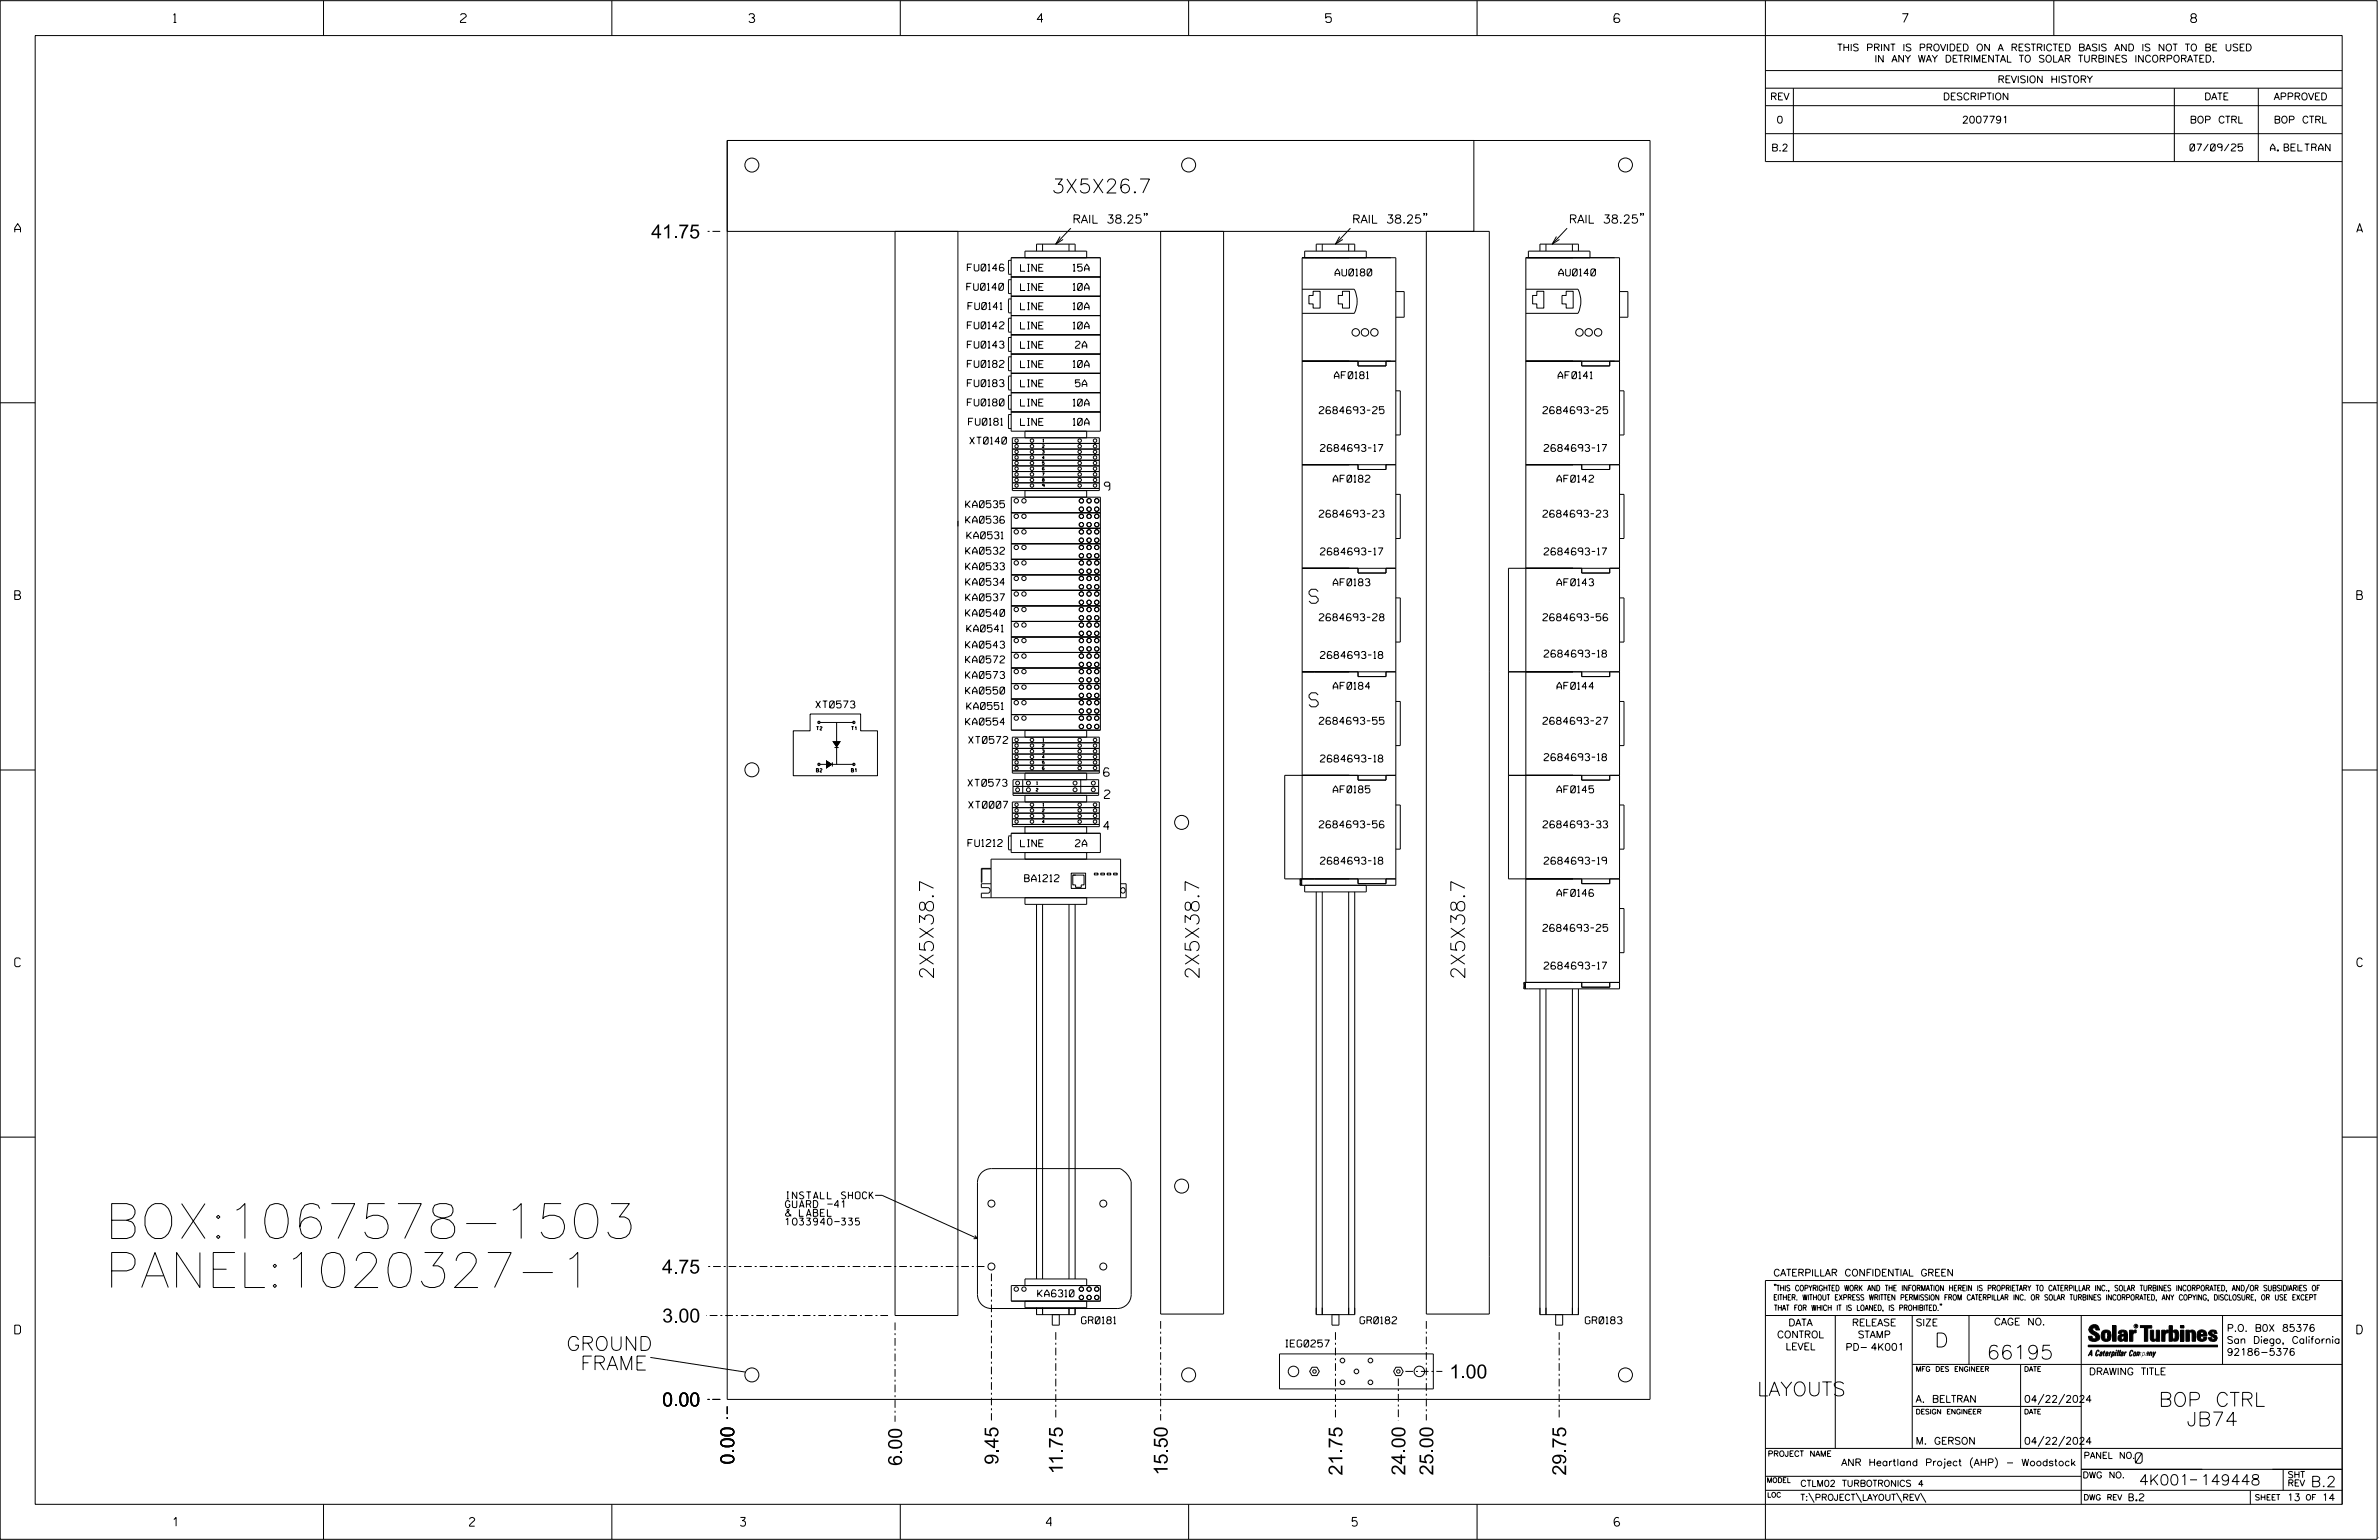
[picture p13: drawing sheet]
<svg xmlns="http://www.w3.org/2000/svg" width="864mm" height="559mm" viewBox="0 0 864 559" stroke-linecap="round" stroke-linejoin="round" font-family="sans-serif">
<defs><g id="words">
<g font-size="12.7">
<text x="38.1" y="449.4">BOX:1067578-1503</text>
<text x="38.1" y="467.2">PANEL:1020327-1</text>
</g>
<g font-size="5.1">
<text x="381.8" y="70">3X5X26.7</text>
<text x="236.4" y="86.5">41.75</text>
<text x="475.2" y="218.9">S</text>
<text x="475.2" y="256.5">S</text>
<text x="338.9" y="355.4" transform="rotate(-90 338.9 355.4)">2X5X38.7</text>
<text x="435.3" y="355.4" transform="rotate(-90 435.3 355.4)">2X5X38.7</text>
<text x="531.7" y="355.4" transform="rotate(-90 531.7 355.4)">2X5X38.7</text>
<text x="240.3" y="462.1">4.75</text>
<text x="240.4" y="479.9">3.00</text>
<text x="205.6" y="490">GROUND</text>
<text x="702.3" y="488.8">D</text>
<text x="207.6" y="497.1">FRAME</text>
<text x="721.2" y="493.2">66195</text>
<text x="526.1" y="500.2">1.00</text>
<text x="637.8" y="506.5">LAYOUTS</text>
<text x="240.4" y="510.3">0.00</text>
<text x="783.7" y="510.3">BOP CTRL</text>
<text x="793.8" y="517.4">JB74</text>
<text x="266.5" y="531.4" transform="rotate(-90 266.5 531.4)">0.00</text>
<text x="327.4" y="531.9" transform="rotate(-90 327.4 531.9)">6.00</text>
<text x="362.4" y="531.5" transform="rotate(-90 362.4 531.5)">9.45</text>
<text x="385.8" y="534.9" transform="rotate(-90 385.8 534.9)">11.75</text>
<text x="423.9" y="535.3" transform="rotate(-90 423.9 535.3)">15.50</text>
<text x="487.3" y="535.4" transform="rotate(-90 487.3 535.4)">21.75</text>
<text x="510.2" y="535.3" transform="rotate(-90 510.2 535.3)">24.00</text>
<text x="520.3" y="535.3" transform="rotate(-90 520.3 535.3)">25.00</text>
<text x="568.5" y="535.4" transform="rotate(-90 568.5 535.4)">29.75</text>
</g>
<g font-size="3.8">
<text x="775.1" y="531">0</text>
<text x="776.5" y="538.9">4K001</text>
<text x="798.8" y="538.9">149448</text>
<text x="838.8" y="539.5">B.2</text>
</g>
<g font-size="3.2">
<text x="63" y="8.2">1</text>
<text x="167.2" y="8.2">2</text>
<text x="271.8" y="8.2">3</text>
<text x="376.5" y="8.2">4</text>
<text x="481.2" y="8.2">5</text>
<text x="690.6" y="8.2">7</text>
<text x="795.3" y="8.2">8</text>
<text x="5.4" y="84.3">A</text>
<text x="855.5" y="84.3">A</text>
<text x="5.4" y="217.5">B</text>
<text x="855.6" y="217.5">B</text>
<text x="5.4" y="350.8">C</text>
<text x="855.6" y="350.8">C</text>
<text x="5.4" y="484">D</text>
<text x="855.6" y="484">D</text>
<text x="62.8" y="553.8">1</text>
<text x="170.4" y="553.8">2</text>
<text x="268.8" y="553.8">3</text>
<text x="379.8" y="553.8">4</text>
<text x="490.8" y="553.8">5</text>
<text x="585.9" y="553.8">6</text>
</g>
<g font-size="3">
<text x="389.3" y="81">RAIL 38.25&quot;</text>
<text x="490.8" y="81">RAIL 38.25&quot;</text>
<text x="569.5" y="81">RAIL 38.25&quot;</text>
<text x="400.9" y="178">9</text>
<text x="400.7" y="281.7">6</text>
<text x="400.9" y="289.7">2</text>
<text x="400.7" y="301.1">4</text>
</g>
<g font-size="2.5">
<text x="666.9" y="18.5">THIS PRINT IS PROVIDED ON A RESTRICTED BASIS AND IS NOT TO BE USED</text>
<text x="680.5" y="22.6">IN ANY WAY DETRIMENTAL TO SOLAR TURBINES INCORPORATED.</text>
<text x="725.1" y="30">REVISION HISTORY</text>
<text x="642.6" y="36.3">REV</text>
<text x="705.3" y="36.3">DESCRIPTION</text>
<text x="800.2" y="36.3">DATE</text>
<text x="825.4" y="36.3">APPROVED</text>
<text x="644.9" y="44.7">0</text>
<text x="712.2" y="44.7">2007791</text>
<text x="794.9" y="44.7">BOP CTRL</text>
<text x="825.4" y="44.7">BOP CTRL</text>
<text x="643" y="54.8">B.2</text>
<text x="795" y="54.8">07/09/25</text>
<text x="824.2" y="54.8">A. BELTRAN</text>
<text x="351.2" y="98.3">FU0146</text>
<text x="370.4" y="98.4">LINE</text>
<text x="389.6" y="98.4">15A</text>
<text x="484.7" y="100.1">AU0180</text>
<text x="565.9" y="100.1">AU0140</text>
<text x="350.9" y="105.3">FU0140</text>
<text x="370.4" y="105.4">LINE</text>
<text x="389.6" y="105.4">10A</text>
<text x="351.4" y="112.3">FU0141</text>
<text x="370.4" y="112.4">LINE</text>
<text x="389.6" y="112.4">10A</text>
<text x="351.2" y="119.3">FU0142</text>
<text x="370.4" y="119.4">LINE</text>
<text x="389.6" y="119.4">10A</text>
<text x="351.2" y="126.3">FU0143</text>
<text x="370.4" y="126.4">LINE</text>
<text x="390.4" y="126.4">2A</text>
<text x="351.2" y="133.3">FU0182</text>
<text x="370.4" y="133.4">LINE</text>
<text x="389.6" y="133.4">10A</text>
<text x="484.4" y="137.4">AF0181</text>
<text x="565.6" y="137.4">AF0141</text>
<text x="351.2" y="140.3">FU0183</text>
<text x="370.4" y="140.4">LINE</text>
<text x="390.4" y="140.4">5A</text>
<text x="351.2" y="147.3">FU0180</text>
<text x="370.4" y="147.4">LINE</text>
<text x="389.6" y="147.3">10A</text>
<text x="351.6" y="154.3">FU0181</text>
<text x="370.4" y="154.4">LINE</text>
<text x="389.6" y="154.3">10A</text>
<text x="478.9" y="150.1">2684693-25</text>
<text x="560.1" y="150.1">2684693-25</text>
<text x="352" y="161.2">XT0140</text>
<text x="479.3" y="163.8">2684693-17</text>
<text x="560.5" y="163.8">2684693-17</text>
<text x="484" y="175">AF0182</text>
<text x="565.2" y="175">AF0142</text>
<text x="350.6" y="184.2">KA0535</text>
<text x="350.6" y="189.9">KA0536</text>
<text x="478.9" y="187.7">2684693-23</text>
<text x="560.1" y="187.7">2684693-23</text>
<text x="351" y="195.5">KA0531</text>
<text x="350.6" y="201.1">KA0532</text>
<text x="479.3" y="201.4">2684693-17</text>
<text x="560.5" y="201.4">2684693-17</text>
<text x="350.6" y="206.8">KA0533</text>
<text x="350.6" y="212.4">KA0534</text>
<text x="484" y="212.6">AF0183</text>
<text x="565.2" y="212.6">AF0143</text>
<text x="350.6" y="218">KA0537</text>
<text x="350.5" y="223.7">KA0540</text>
<text x="478.9" y="225.2">2684693-28</text>
<text x="560.1" y="225.2">2684693-56</text>
<text x="350.9" y="229.3">KA0541</text>
<text x="350.5" y="235.2">KA0543</text>
<text x="479.3" y="239">2684693-18</text>
<text x="560.5" y="238.4">2684693-18</text>
<text x="350.5" y="240.6">KA0572</text>
<text x="350.5" y="246.2">KA0573</text>
<text x="350.5" y="251.8">KA0550</text>
<text x="484" y="250.1">AF0184</text>
<text x="565.2" y="250.1">AF0144</text>
<text x="296.2" y="256.9">XT0573</text>
<text x="350.9" y="257.5">KA0551</text>
<text x="350.5" y="263.1">KA0554</text>
<text x="478.9" y="262.8">2684693-55</text>
<text x="560.1" y="262.8">2684693-27</text>
<text x="351.6" y="269.8">XT0572</text>
<text x="479.3" y="276.5">2684693-18</text>
<text x="560.5" y="276">2684693-18</text>
<text x="351.4" y="285.3">XT0573</text>
<text x="484" y="287.7">AF0185</text>
<text x="565.2" y="287.7">AF0145</text>
<text x="351.6" y="293.3">XT0007</text>
<text x="478.9" y="300.4">2684693-56</text>
<text x="560.1" y="300.4">2684693-33</text>
<text x="351.4" y="307.2">FU1212</text>
<text x="370.4" y="307.3">LINE</text>
<text x="390.4" y="307.2">2A</text>
<text x="479.3" y="313.6">2684693-18</text>
<text x="560.5" y="313.6">2684693-19</text>
<text x="372" y="319.9">BA1212</text>
<text x="565.2" y="325.3">AF0146</text>
<text x="560.1" y="338">2684693-25</text>
<text x="560.5" y="351.7">2684693-17</text>
<text x="285.1" y="435">INSTALL SHOCK</text>
<text x="285.1" y="441.4">&amp; LABEL</text>
<text x="285.1" y="438.2">GUARD -41</text>
<text x="285.1" y="444.5">1033940-335</text>
<text x="643.8" y="463">CATERPILLAR CONFIDENTIAL GREEN</text>
<text x="376.7" y="470.6">KA6310</text>
<text x="392.6" y="480.3">GR0181</text>
<text x="493.7" y="480.3">GR0182</text>
<text x="575.5" y="480.3">GR0183</text>
<text x="645.1" y="485.5">CONTROL</text>
<text x="649.2" y="481.1">DATA</text>
<text x="672.3" y="481.1">RELEASE</text>
<text x="674.4" y="485.5">STAMP</text>
<text x="695.4" y="481.1">SIZE</text>
<text x="723.8" y="480.8">CAGE NO.</text>
<text x="808.4" y="483.1">P.O. B0X 85376</text>
<text x="466.7" y="488.8">IEG0257</text>
<text x="648.2" y="489.8">LEVEL</text>
<text x="669.9" y="490">PD- 4K001</text>
<text x="808.4" y="487.5">San Diego, California</text>
<text x="808.4" y="491.8">92186-5376</text>
<text x="758.3" y="498.9">DRAWING TITLE</text>
<text x="695.4" y="508.9">A. BELTRAN</text>
<text x="734.8" y="508.9">04/22/2024</text>
<text x="695.4" y="524.1">M. GERSON</text>
<text x="734.8" y="524.1">04/22/2024</text>
<text x="668.4" y="531.9">ANR Heartland Project (AHP) - Woodstock</text>
<text x="772.8" y="544.6">B.2</text>
<text x="830.2" y="544.6">13</text>
<text x="842.9" y="544.6">14</text>
</g>
<g font-size="2.3">
<text x="756.4" y="529.2">PANEL NO.</text>
<text x="653.5" y="539.4">CTLM02 TURBOTRONICS 4</text>
<text x="756" y="536.3">DWG NO.</text>
<text x="830.4" y="539.3">REV</text>
<text x="830.4" y="536.2">SHT</text>
<text x="653.5" y="544.5">T:\PROJECT\LAYOUT\REV\</text>
</g>
<g font-size="2">
<text x="643.8" y="468.4">&quot;THIS COPYRIGHTED WORK AND THE INFORMATION HEREIN IS PROPRIETARY TO CATERPILLAR INC., SOLAR TURBINES INCORPORATED, AND/OR SUBSIDIARIES OF</text>
<text x="643.8" y="471.8">EITHER. WITHOUT EXPRESS WRITTEN PERMISSION FROM CATERPILLAR INC. OR SOLAR TURBINES INCORPORATED, ANY COPYING, DISCLOSURE, OR USE EXCEPT</text>
<text x="644" y="475.6">THAT FOR WHICH IT IS LOANED, IS PROHIBITED.&quot;</text>
<text x="641.7" y="528.5">PROJECT NAME</text>
<text x="756.3" y="544.3">DWG REV</text>
<text x="818.5" y="544.3">SHEET</text>
<text x="836.9" y="544.3">OF</text>
</g>
<g font-size="1.8">
<text x="695.4" y="497.6">MFG DES ENGINEER</text>
<text x="734.8" y="497.6">DATE</text>
<text x="695.4" y="513.1">DESIGN ENGINEER</text>
<text x="734.8" y="513.1">DATE</text>
<text x="641.3" y="538">MODEL</text>
<text x="641.5" y="543.3">LOC</text>
</g>
<g font-size="1.3">
<text x="296.4" y="264.9">T2</text>
<text x="309.1" y="264.9">T1</text>
<text x="296.4" y="280.1">B2</text>
<text x="309.1" y="280.1">B1</text>
</g>
<g font-size="1">
<text x="378.6" y="160.4">1</text>
<text x="378.4" y="162.4">2</text>
<text x="378.4" y="164.5">3</text>
<text x="378.4" y="166.5">4</text>
<text x="378.4" y="168.5">5</text>
<text x="378.4" y="170.6">6</text>
<text x="378.4" y="174.7">8</text>
<text x="378.4" y="176.7">9</text>
<text x="378.6" y="269">1</text>
<text x="378.4" y="271">2</text>
<text x="378.4" y="273.1">3</text>
<text x="378.4" y="275.1">4</text>
<text x="378.4" y="277.2">5</text>
<text x="378.4" y="279.2">6</text>
<text x="376.1" y="287.1">2</text>
<text x="376.3" y="284.7">1</text>
<text x="378.6" y="292.5">1</text>
<text x="378.4" y="294.6">2</text>
<text x="378.4" y="296.6">3</text>
<text x="378.4" y="298.6">4</text>
</g>
<text font-size=".9" x="775.1" y="481.7">R</text>
</g></defs>
<g fill="none" stroke="#000" stroke-width=".36">
<path d="M.1 .2h862.8v558.4h-862.8zM12.8 12.9h837.4v533h-837.4zM117.4 .2v12.7M222.1 .2v12.7M326.8 .2v12.7M431.5 .2v12.7M536.2 .2v12.7M587.9 5.5l-.5-.5h-1l-.5 1v1.7l.5 .4h1l.6-.4v-.6l-.6-.5h-1l-.5 .5M640.9 .2v58.4h209.3M745.6 .2v12.7M640.9 25.6h209.3M640.9 32h209.3"/>
<path d="M640.9 38.3h209.3M651 32v26.6M789.3 32v26.6M819.8 32v26.6M264 51h271v33h-271zM264 51h335v456.8h-335zM640.9 48.5h209.3M415.6 77.5h-.3h.3l-.3 .7M416.5 77.5h-.4h.4l-.4 .7M517.1 77.5h-.3h.3l-.3 .7M517.9 77.5h-.2h.2l-.2 .7M595.8 77.5h-.3h.3l-.3 .7"/>
<path d="M596.6 77.5h-.3h.3l-.3 .7M324.9 84h22.8v393.3h-22.8zM367.1 94.5l-1 .2v4.6l1 .2M367.1 93.5h32.4v63h-32.4zM372.1 93.5v-2.4h22.4v2.4M376.3 91.1v-2.5h14v2.5M378.5 88.6v2.5M384.8 85.8l-1.5 2.8 2.6-1.7M388.1 88.6v2.5M388.7 82.8l-5.4 5.8M421.3 84h22.9v392.8h-22.9zM473.6 93.5v-2.4h22.4v2.4"/>
<path d="M477.8 91.1v-2.5h14v2.5M480 88.6v2.5M486.3 85.8l-1.5 2.8 2.6-1.7M489.6 88.6v2.5M490.2 82.8l-5.4 5.8M517.8 84h22.8v392.8h-22.8zM554.8 93.5v-2.4h22.4v2.4M559 91.1v-2.5h14v2.5M561.2 88.6v2.5M565 85.8l-1.5 2.8 2.6-1.7M568.9 82.8l-5.4 5.8M570.8 88.6v2.5"/>
<path d="M367.1 101.5l-1 .2v4.6l1 .2M367.1 108.5l-1 .2v4.6l1 .2M367.1 115.5l-1 .2v4.6l1 .2M367.1 107.5h32.4M367.1 100.5h32.4M367.1 114.5h32.4M472.7 105h18.9a9.9 9.9 0 0 1 0 8.7h-18.9M476.7 105.7h2.5v6.1h-2.5v-1.5h-1.5v-3.1h1.5zM487.3 105.7h2.6v6.1h-2.6v-1.5h-1.5v-3.1h1.5zM506.7 105.8h3v9.3h-3M553.9 105h18.9a9.9 9.9 0 0 1 0 8.7h-18.9M557.9 105.7h2.5v6.1h-2.5v-1.5h-1.5v-3.1h1.5z"/>
<path d="M568.5 105.7h2.6v6.1h-2.6v-1.5h-1.5v-3.1h1.5zM587.9 105.8h3v9.3h-3M367.1 122.4l-1 .3v4.6l1 .2M367.1 129.5l-1 .1v4.7l1 .2M367.1 136.5l-1 .2v4.6l1 .2M367.1 121.5h32.4M367.1 128.5h32.4M367.1 135.5h32.4M472.7 131.1h34M493 131.1v1.7h10.1v-1.7M553.9 131.1h34M574.2 131.1v1.7h10.1v-1.7"/>
<path d="M.1 146.2h12.7M367.1 143.4l-1 .3v4.6l1 .2M367.1 150.4l-1 .2v4.7l1 .2M367.1 149.5h32.4M367.1 142.5h32.4M367.5 158.9h31.6v19.1h-31.6zM372.1 156.5v2.4M394.5 156.5v2.4M506.7 141.8h1.6v16h-1.6M587.9 141.8h1.6v16h-1.6M850.2 146.2h12.7M367.5 177.2h31.6"/>
<path d="M367.5 160.9h31.6M367.5 162.9h31.6M367.5 165h31.6M367.5 167h31.6M367.5 169.1h31.6M367.5 171.1h31.6M367.5 173.1h31.6M367.5 175.2h31.6M372.1 178v2.4M378.4 171.6h.7l-.5 1M394.5 178v2.4M472.7 168.6h34"/>
<path d="M493 168.6v1.8h10.1v-1.8M506.7 179.4h1.6v16h-1.6M553.9 168.6h34M574.2 168.6v1.8h10.1v-1.8M587.9 179.4h1.6v16h-1.6M367.1 180.4h32.4v84.5h-32.4zM367.1 197.3h32.4M367.1 191.7h32.4M367.1 186.1h32.4M367.1 203h32.4M367.1 208.6h32.4M367.1 214.2h32.4"/>
<path d="M367.1 219.9h32.4M472.7 206.2h34M493 206.2v1.7h10.1v-1.7M506.7 217h1.6v16h-1.6M574.2 206.2v1.7h10.1v-1.7M587.9 217h1.6v16h-1.6M587.9 206.2h-40.3v112.7h40.3M367.1 225.5h32.4M367.1 231.1h32.4M367.1 236.7h32.4M294.1 259.1h18.3v6.1h6.1v16.3h-30.5v-16.3h6.1zM367.1 242.4h32.4"/>
<path d="M367.1 248h32.4M367.1 253.6h32.4M367.1 259.3h32.4M472.7 243.8h34M493 243.8v1.7h10.1v-1.7M506.7 254.5h1.6v16h-1.6M547.6 243.8h40.3M574.2 243.8v1.7h10.1v-1.7M587.9 254.5h1.6v16h-1.6M.1 279.4h12.7M297.6 277.4h12.1M297.6 262.1h12.1"/>
<path d="M302.2 276.6v1.5M302.9 271.3h1.5M303.7 262.1v15.3M367.5 267.5h31.6v13h-31.6zM367.5 279.7h31.6M367.5 269.5h31.6M367.5 271.6h31.6M367.5 273.6h31.6M367.5 275.7h31.6M367.5 277.7h31.6M372.1 267.5v-2.4h22.4v2.4M850.2 279.4h12.7"/>
<path d="M367.5 291h31.6v9h-31.6zM367.5 293.1h31.6M367.5 295.1h31.6M367.5 297.1h31.6M367.5 299.2h31.6M367.7 282.9h31.1v5.7h-31.1zM367.7 287.8h31.1M367.7 285.4h31.1M371.3 282.9v4.9M372.1 280.5v2.4M372.1 288.6v2.4M372.1 300v2.4"/>
<path d="M392.3 282.9v4.9M394.5 280.5v2.4M394.5 288.6v2.4M394.5 300v2.4M493 281.3v1.8h10.1v-1.8M506.7 281.3h-40.3v37.6h40.3M506.7 292.1h1.6v16h-1.6M547.6 281.3h40.3M574.2 281.3v1.8h10.1v-1.8M587.9 292.1h1.6v16h-1.6M359.8 315.1h-3.6v5.1h.2v-4.9h3.4M367.1 303.3l-1 .2v4.7l1 .2"/>
<path d="M367.1 302.4h32.4v7h-32.4zM372.1 309.4v2.3M388.9 316.8h5.2v5.6h-5.2zM389.4 317.5h4.1v3.6h-1v.9h-2v-.9h-1.1v-3.6h1.1M394.5 309.4v2.3M397.3 316.8h1.3v.7h-1.3zM399.6 316.8h1.3v.7h-1.3zM401.9 316.8h1.3v.7h-1.3zM404.2 316.8h1.4v.7h-1.4zM471.9 318.9l.6 2.3v-2.3l-.6 2.3zM472.7 318.9v-225.4h34v227.7h-34.8M493 318.9v1.7h10.1v-1.7"/>
<path d="M574.2 318.9v1.7h10.1v-1.7M359.8 320.7h-3.6v1.4h2.4a1.02 1.02 0 0 1 .8 1 1.02 1.02 0 0 1-.8 1h-2.4v1.7h52.6v-5.1h-2M359.8 325.8v-14.1h47v14.1M372.1 325.8v2.4h22.4v-2.4M376.3 328.2v135.9M378.5 328.2v135.9M388.1 328.2v135.9M390.3 328.2v135.9M477.8 323.6v153.4h14v-153.4M480 323.6v153.4M489.6 323.6v153.4M496 321.2v2.4h-22.4v-2.4"/>
<path d="M587.9 329.7h1.6v16h-1.6M553.2 356.5h34.7M553.2 356.5v2.3M553.2 356.5l.6 2.3v-2.3l-.6 2.3M553.9 356.5v-263h34v265.3h-34.7M559 358.8v118.2h14v-118.2M561.2 358.8v118.2M570.8 358.8v118.2M574.2 356.5v1.7h10.1v-1.7M.1 412.6h12.7M850.2 412.6h12.7M317.7 433.7h2.5l34.6 15.7"/>
<path d="M356.3 425.5l1.9-1.2 1.7-.3h46.7a7.9 7.9 0 0 1 4 4.8v40.9a5.1 5.1 0 0 1-5 5.1h-45.7a5.1 5.1 0 0 1-5.1-5.1v-40.6l.5-2.2zM353.9 448.3l.9 1.1-1.4 .1M367.1 466.5h32.4v5.6h-32.4zM372.1 466.5v-2.4h22.4v2.4M376.3 474.5v2.5h14v-2.5M378.5 474.5v2.5M382 477v3.8h2.5v-3.8M388.1 474.5v2.5M394.5 472.1v2.4h-22.4v-2.4M483.5 477v3.8h2.6v-3.8M564.7 477v3.8h2.6v-3.8M640.9 477.3h209.3"/>
<path d="M644.2 466.1l-.1 .4M644.7 466.1l-.2 .4M666.2 477.3v48.3M694.2 477.3v48.3M704.4 473.3l-.1 .4M704.8 473.3l-.1 .4M714.8 477.3v17.8M755.5 477.3v68.6M806.8 477.3v17.8M816.5 466l-1.4 3.1M850.2 464.6h-209.3v94M850.2 464.8v81.1"/>
<path d="M236.1 492.5l34.5 5.4M464.5 491.3h55.8v12.7h-55.8zM476.3 496.1h1.7l.9 1.5-.9 1.5h-1.7l-.9-1.5zM506.7 496.1h1.8l.9 1.5-.9 1.5h-1.8l-.8-1.5zM694.2 495.1h156M733.5 495.1v30.5M758.6 481.4a2.02 2.02 0 0 1 3.1-.1l.5 1.3h-1.3l-.2-.6-.4-.2-.6 .1-.1 .4 .4 .7a2.46 2.46 0 0 1 2.2 2.9 2.83 2.83 0 0 1-3.8 .3l-.3-1.3h1.3l.2 .7 .6 .3 .5-.2 .2-.5-.4-.6-1.9-1.2-.4-.9zM759.2 491.3h-.7l.7-1.2v1.9h.2l-.1-2.1-1.3 2.1 .5-.5h.7M761.3 490l.3-.2 .4 .3-.1 .3-.3-.4-.4 .3-.3 1.6h.4l.4-.5-.3 .6-.4 .1-.3-.4zM762.6 490.6l.5-.1-.1 1.4h-.9a.74 .74 0 0 1 .9-.8l-.3 .7-.5 .1 .2-.5 .6-.2v-.5l-.7 .2zM763 483.2a2.17 2.17 0 0 1 3.1 0l.3 1.4-.3 1.5a2.17 2.17 0 0 1-3.1 0l-.3-1.5zM763.6 490.5l.4-.4 .2 .6h-.3l-.3 .9 .2 .4-.3-.1z"/>
<path d="M764.1 483.7l.5-.4 .4 .3v2.2l-.4 .2-.5-.2zM764.6 491.1l.6 .2v-.7l-.4-.1-.4 .6-.1 .8h.6M764.6 491.1l-.1 .8h.4M764.6 482.6v.8M764.8 490.7l.4 .1v.3h-.6zM765 491.5l-.1 .4zM766 490.5l-.5 1.5zM766 490.8l.4-.3-.4 .4M766.9 481h1.3v5.7h-1.3zM767 490.8l.5 .1-.3 .8-.4 .2zM767.3 490.5h-.5l-.5 2M767.3 490.5a.8 .8 0 0 1 .2 1 .8 .8 0 0 1-.9 .4l-.1 .6"/>
<path d="M767.3 490.5l-.1 .2M768.1 490.5l-.4 1.5zM768.2 489.9h.3l-.1 .2h-.2zM769 489.9l-.5 2.1zM769.7 489.9l-.6 2.1zM770.1 491.4l.5-.3-.5 .8zM770.4 491.9h.1M770.6 491.1l.1-.4-.7 .2 .1-.3 .6-.1 .2 .3-.5 1.1M770.6 491.1a.74 .74 0 0 0-.8 .8h.6M771 484.8h-.7l-.3 .6 .4 .7 .5-.3 .1-2.4h-.8l-.1 .4h-1.2a1.71 1.71 0 0 1 1.8-1.3 1.71 1.71 0 0 1 1.6 1.4v2.8h-1.1l-.1-.6M771 484.2l-1.5 .1a1.41 1.41 0 0 0 0 2.4l.5 .1 1.1-.7M771.2 486.1h-.1"/>
<path d="M771.4 490.5l.1 .3 .4-.3-.9 1.5zM771.5 490.8h.1M773 482.7h1.2v.5l.5-.5 .7-.1v1h-.6l-.5 .4-.1 2.7h-1.2zM773.3 490.3l.6-.4 .4 .2-.1 .4-.3-.4a1.28 1.28 0 0 0-.5 1.8l.6-.4-.1 .4-.8 .1zM774.7 490.8l.5-.3a.88 .88 0 0 1 .2 .9 .88 .88 0 0 1-.7 .7l-.2-.2zM774.8 490.9h.5l-.3 1h-.3l-.2-.2zM775.2 490.5l-.1 .2M776.8 481h4.3v.9h-1.5v4.8h-1.3M776.8 490.6l-.8 .2v-.3l-.4 1.5 .8-1.3v1.3l.3-1.2M779.3 491.1h.4M779.6 490.5h.3l-.3 1.4M779.6 490.7h.2l-.1 .4"/>
<path d="M779.7 491.1l-.1 .4M779.7 491.1l-.4 .2M780.1 492l.4-1.5 .1 .3 .3-.3 .3 .2-.3 1.3v-1.3l-.7 1.3M780.6 482.7h1.2v2.7l.1 .4 .4 .3 .4-.7v-2.7h1.2l.1 4h-1.3v-.5l-1.1 .6-.7-.3-.3-.7zM781.6 492.5l1-2-.8 1.3-.2-1.3-.2 2M784.7 482.7h1.2v.5l.5-.5 .7-.1v1h-.5l-.6 .4-.1 2.7h-1.2zM787.4 481h1.2v2a1.4 1.4 0 0 1 2.2 .2l.1 1.4-.4 1.9-1.5 .1-.4-.5v-1l.5 .9 .5-.3v-2.1l-.5-.4-.5 .7v2.8h-1.2zM791.5 482.7h1.3v4h-1.3zM791.5 481h1.3v.9h-1.3zM793.5 482.7h1.3v.4l.7-.5 1.1 .2 .4 .6v3.3h-1.2l-.3-3.4-.7 .2v3.2h-1.3zM794.8 483.1h.1M797.7 483.2a1.92 1.92 0 0 1 2.4-.5 1.92 1.92 0 0 1 1 2.1h-2.3v.8l.6 .5 .5-.3v-.5h1.2a1.83 1.83 0 0 1-2.1 1.4 1.83 1.83 0 0 1-1.5-2.1z"/>
<path d="M798.8 484.2v.6M799.1 483.4h.6l.2 .8h-1.1zM804.6 482.9a1.84 1.84 0 0 0-2.9 .8 3.3 3.3 0 0 0 2.2 1.9l-.5 .5-.4-.3-.1-.4h-1.2l.1 .6a1.92 1.92 0 0 0 2.9 .4M804.9 483.8h-1.2l-.2-.6-.5 .1-.1 .3 .1 .3 1.8 .9M805.1 488.1h-47.1v.6h47.1M694.2 510.3h61.3M742 505.8l-2.2 3.9M749.5 505.8l-2.2 3.9M640.9 525.6h209.2M640.9 535.7h114.6M716.1 528.9a2.59 2.59 0 0 0 0 3.8M724.2 528.9a2.59 2.59 0 0 1 0 3.8"/>
<path d="M742 521.1l-2.2 3.8M749.5 521.1l-2.2 3.8M755.5 533.2h94.7M795 537h2.6M828.8 533.2v7.6M117.4 545.9v12.7M222.1 545.9v12.7M326.8 545.9v12.7M431.5 545.9v12.7M536.2 545.9v12.7M640.9 540.8h209.3M656.6 541.7l2 3.5"/>
<path d="M673.8 541.7l1.9 3.5M688.4 541.7l2 3.5M697.2 541.7l1.9 3.5M816.9 541v4.9M863.5 558h.1"/>
<circle cx="272.9" cy="59.9" r="2.54"/>
<circle cx="431.5" cy="59.9" r="2.54"/>
<circle cx="590.1" cy="59.9" r="2.54"/>
<circle cx="492.1" cy="120.6" r="1.35"/>
<circle cx="495.5" cy="120.6" r="1.35"/>
<circle cx="498.9" cy="120.6" r="1.35"/>
<circle cx="573.4" cy="120.6" r="1.35"/>
<circle cx="576.7" cy="120.6" r="1.35"/>
<circle cx="580.1" cy="120.6" r="1.35"/>
<circle cx="369" cy="159.9" r=".62"/>
<circle cx="374.6" cy="159.9" r=".64"/>
<circle cx="391.9" cy="159.9" r=".64"/>
<circle cx="397.5" cy="159.9" r=".64"/>
<circle cx="369" cy="166" r=".62"/>
<circle cx="369" cy="172.1" r=".62"/>
<circle cx="369" cy="174.2" r=".62"/>
<circle cx="369" cy="168" r=".62"/>
<circle cx="369" cy="161.9" r=".62"/>
<circle cx="369" cy="170.1" r=".62"/>
<circle cx="369" cy="176.2" r=".62"/>
<circle cx="369" cy="164" r=".61"/>
<circle cx="374.6" cy="172.1" r=".64"/>
<circle cx="374.6" cy="174.2" r=".64"/>
<circle cx="374.6" cy="168" r=".64"/>
<circle cx="374.6" cy="166" r=".64"/>
<circle cx="374.6" cy="161.9" r=".64"/>
<circle cx="374.6" cy="170.1" r=".64"/>
<circle cx="374.6" cy="176.2" r=".63"/>
<circle cx="374.6" cy="164" r=".63"/>
<circle cx="391.9" cy="166" r=".64"/>
<circle cx="391.9" cy="168" r=".64"/>
<circle cx="391.9" cy="161.9" r=".64"/>
<circle cx="391.9" cy="170.1" r=".64"/>
<circle cx="391.9" cy="174.2" r=".64"/>
<circle cx="391.9" cy="172.1" r=".64"/>
<circle cx="391.9" cy="176.2" r=".63"/>
<circle cx="391.9" cy="164" r=".63"/>
<circle cx="397.5" cy="168" r=".64"/>
<circle cx="397.5" cy="161.9" r=".64"/>
<circle cx="397.5" cy="170.1" r=".64"/>
<circle cx="397.5" cy="172.1" r=".64"/>
<circle cx="397.5" cy="174.2" r=".64"/>
<circle cx="397.5" cy="166" r=".64"/>
<circle cx="397.5" cy="176.2" r=".63"/>
<circle cx="397.5" cy="164" r=".63"/>
<circle cx="368.9" cy="181.7" r=".8"/>
<circle cx="368.9" cy="187.3" r=".79"/>
<circle cx="368.9" cy="198.6" r=".8"/>
<circle cx="368.9" cy="193" r=".8"/>
<circle cx="371.7" cy="181.7" r=".8"/>
<circle cx="371.7" cy="187.3" r=".79"/>
<circle cx="371.7" cy="193" r=".8"/>
<circle cx="371.7" cy="198.6" r=".8"/>
<circle cx="392.6" cy="181.7" r=".8"/>
<circle cx="392.6" cy="190.4" r=".79"/>
<circle cx="392.6" cy="187.3" r=".79"/>
<circle cx="392.6" cy="193" r=".8"/>
<circle cx="392.6" cy="198.6" r=".8"/>
<circle cx="392.6" cy="196" r=".8"/>
<circle cx="392.6" cy="184.8" r=".8"/>
<circle cx="395.3" cy="181.7" r=".8"/>
<circle cx="395.3" cy="190.4" r=".79"/>
<circle cx="395.3" cy="187.3" r=".79"/>
<circle cx="395.3" cy="193" r=".8"/>
<circle cx="395.3" cy="198.6" r=".8"/>
<circle cx="395.3" cy="184.8" r=".8"/>
<circle cx="395.3" cy="196" r=".8"/>
<circle cx="398.1" cy="181.7" r=".8"/>
<circle cx="398.1" cy="190.4" r=".79"/>
<circle cx="398.1" cy="187.3" r=".79"/>
<circle cx="398.1" cy="196" r=".8"/>
<circle cx="398.1" cy="193" r=".8"/>
<circle cx="398.1" cy="198.6" r=".8"/>
<circle cx="398.1" cy="184.8" r=".8"/>
<circle cx="368.9" cy="204.2" r=".79"/>
<circle cx="368.9" cy="209.9" r=".79"/>
<circle cx="368.9" cy="215.5" r=".8"/>
<circle cx="371.7" cy="204.2" r=".79"/>
<circle cx="371.7" cy="209.9" r=".79"/>
<circle cx="371.7" cy="215.5" r=".8"/>
<circle cx="392.6" cy="204.2" r=".79"/>
<circle cx="392.6" cy="212.9" r=".79"/>
<circle cx="392.6" cy="209.9" r=".79"/>
<circle cx="392.6" cy="207.3" r=".79"/>
<circle cx="392.6" cy="215.5" r=".8"/>
<circle cx="392.6" cy="218.6" r=".8"/>
<circle cx="392.6" cy="201.7" r=".8"/>
<circle cx="395.3" cy="204.2" r=".79"/>
<circle cx="395.3" cy="212.9" r=".79"/>
<circle cx="395.3" cy="207.3" r=".79"/>
<circle cx="395.3" cy="209.9" r=".79"/>
<circle cx="395.3" cy="201.7" r=".8"/>
<circle cx="395.3" cy="215.5" r=".8"/>
<circle cx="395.3" cy="218.6" r=".8"/>
<circle cx="398.1" cy="212.9" r=".79"/>
<circle cx="398.1" cy="207.3" r=".79"/>
<circle cx="398.1" cy="204.2" r=".79"/>
<circle cx="398.1" cy="209.9" r=".79"/>
<circle cx="398.1" cy="218.6" r=".8"/>
<circle cx="398.1" cy="201.7" r=".8"/>
<circle cx="398.1" cy="215.5" r=".8"/>
<circle cx="368.9" cy="221.2" r=".81"/>
<circle cx="368.9" cy="238.1" r=".8"/>
<circle cx="368.9" cy="226.8" r=".79"/>
<circle cx="368.9" cy="232.4" r=".8"/>
<circle cx="371.7" cy="221.2" r=".81"/>
<circle cx="371.7" cy="238.1" r=".8"/>
<circle cx="371.7" cy="226.8" r=".79"/>
<circle cx="371.7" cy="232.4" r=".8"/>
<circle cx="392.5" cy="221.2" r=".81"/>
<circle cx="392.6" cy="224.2" r=".8"/>
<circle cx="392.6" cy="238.1" r=".8"/>
<circle cx="392.6" cy="229.8" r=".79"/>
<circle cx="392.6" cy="226.8" r=".79"/>
<circle cx="392.6" cy="235.5" r=".8"/>
<circle cx="392.6" cy="232.4" r=".8"/>
<circle cx="395.3" cy="221.2" r=".81"/>
<circle cx="395.3" cy="224.2" r=".8"/>
<circle cx="395.3" cy="238.1" r=".8"/>
<circle cx="395.3" cy="226.8" r=".79"/>
<circle cx="395.3" cy="229.8" r=".79"/>
<circle cx="395.3" cy="235.5" r=".8"/>
<circle cx="395.3" cy="232.4" r=".8"/>
<circle cx="398.1" cy="221.2" r=".81"/>
<circle cx="398.1" cy="224.2" r=".8"/>
<circle cx="398.1" cy="238.1" r=".8"/>
<circle cx="398.1" cy="226.8" r=".79"/>
<circle cx="398.1" cy="229.8" r=".79"/>
<circle cx="398.1" cy="232.4" r=".8"/>
<circle cx="398.1" cy="235.5" r=".8"/>
<circle cx="368.9" cy="243.7" r=".79"/>
<circle cx="368.9" cy="249.3" r=".8"/>
<circle cx="368.9" cy="255" r=".8"/>
<circle cx="371.7" cy="243.7" r=".79"/>
<circle cx="371.7" cy="249.3" r=".8"/>
<circle cx="371.7" cy="255" r=".8"/>
<circle cx="392.6" cy="243.7" r=".79"/>
<circle cx="392.6" cy="246.7" r=".79"/>
<circle cx="392.6" cy="252.4" r=".79"/>
<circle cx="392.6" cy="258" r=".8"/>
<circle cx="392.6" cy="255" r=".8"/>
<circle cx="392.6" cy="249.3" r=".8"/>
<circle cx="392.6" cy="241.1" r=".8"/>
<circle cx="395.3" cy="252.4" r=".79"/>
<circle cx="395.3" cy="243.7" r=".79"/>
<circle cx="395.3" cy="246.7" r=".79"/>
<circle cx="395.3" cy="255" r=".8"/>
<circle cx="395.3" cy="241.1" r=".8"/>
<circle cx="395.3" cy="249.3" r=".8"/>
<circle cx="395.3" cy="258" r=".8"/>
<circle cx="398.1" cy="246.7" r=".79"/>
<circle cx="398.1" cy="243.7" r=".79"/>
<circle cx="398.1" cy="252.4" r=".79"/>
<circle cx="398.1" cy="255" r=".8"/>
<circle cx="398.1" cy="258" r=".8"/>
<circle cx="398.1" cy="249.3" r=".8"/>
<circle cx="398.1" cy="241.1" r=".8"/>
<circle cx="272.9" cy="279.3" r="2.54"/>
<circle cx="368.9" cy="260.6" r=".79"/>
<circle cx="369" cy="278.7" r=".62"/>
<circle cx="369" cy="268.5" r=".62"/>
<circle cx="369" cy="270.5" r=".62"/>
<circle cx="369" cy="276.6" r=".62"/>
<circle cx="369" cy="272.6" r=".62"/>
<circle cx="369" cy="274.6" r=".62"/>
<circle cx="371.7" cy="260.6" r=".79"/>
<circle cx="374.6" cy="272.6" r=".64"/>
<circle cx="374.6" cy="268.5" r=".64"/>
<circle cx="374.6" cy="276.6" r=".64"/>
<circle cx="374.6" cy="270.5" r=".64"/>
<circle cx="374.6" cy="278.7" r=".64"/>
<circle cx="374.6" cy="274.6" r=".63"/>
<circle cx="391.9" cy="272.6" r=".64"/>
<circle cx="391.9" cy="276.6" r=".64"/>
<circle cx="391.9" cy="268.5" r=".64"/>
<circle cx="391.9" cy="270.5" r=".64"/>
<circle cx="391.9" cy="278.7" r=".64"/>
<circle cx="391.9" cy="274.6" r=".63"/>
<circle cx="392.5" cy="263.6" r=".81"/>
<circle cx="392.6" cy="260.6" r=".79"/>
<circle cx="395.3" cy="263.6" r=".81"/>
<circle cx="395.3" cy="260.6" r=".79"/>
<circle cx="397.5" cy="272.6" r=".64"/>
<circle cx="397.5" cy="268.5" r=".64"/>
<circle cx="397.5" cy="270.5" r=".64"/>
<circle cx="397.5" cy="276.6" r=".64"/>
<circle cx="397.5" cy="278.7" r=".64"/>
<circle cx="397.5" cy="274.6" r=".63"/>
<circle cx="398.1" cy="263.6" r=".81"/>
<circle cx="398.1" cy="260.6" r=".79"/>
<circle cx="369" cy="294" r=".62"/>
<circle cx="369" cy="296.1" r=".62"/>
<circle cx="369" cy="298.1" r=".62"/>
<circle cx="369" cy="292" r=".62"/>
<circle cx="369.4" cy="286.6" r=".71"/>
<circle cx="369.4" cy="284.1" r=".71"/>
<circle cx="373.3" cy="286.6" r=".73"/>
<circle cx="373.3" cy="284.1" r=".73"/>
<circle cx="374.6" cy="298.1" r=".64"/>
<circle cx="374.6" cy="294" r=".64"/>
<circle cx="374.6" cy="296.1" r=".64"/>
<circle cx="374.6" cy="292" r=".63"/>
<circle cx="390.3" cy="286.6" r=".73"/>
<circle cx="390.3" cy="284.1" r=".73"/>
<circle cx="391.9" cy="298.1" r=".64"/>
<circle cx="391.9" cy="294" r=".64"/>
<circle cx="391.9" cy="296.1" r=".64"/>
<circle cx="391.9" cy="292" r=".63"/>
<circle cx="396.9" cy="286.6" r=".72"/>
<circle cx="396.9" cy="284.1" r=".72"/>
<circle cx="397.5" cy="298.1" r=".64"/>
<circle cx="397.5" cy="296.1" r=".64"/>
<circle cx="397.5" cy="294" r=".64"/>
<circle cx="397.5" cy="292" r=".63"/>
<circle cx="428.9" cy="298.4" r="2.54"/>
<circle cx="407.6" cy="323.2" r=".94"/>
<circle cx="359.9" cy="436.7" r="1.27"/>
<circle cx="400.5" cy="436.7" r="1.27"/>
<circle cx="428.9" cy="430.4" r="2.54"/>
<circle cx="359.9" cy="459.6" r="1.28"/>
<circle cx="400.5" cy="459.6" r="1.28"/>
<circle cx="368.9" cy="467.8" r=".79"/>
<circle cx="371.7" cy="467.8" r=".79"/>
<circle cx="392.6" cy="470.8" r=".79"/>
<circle cx="392.6" cy="467.8" r=".79"/>
<circle cx="395.3" cy="470.8" r=".79"/>
<circle cx="395.3" cy="467.8" r=".79"/>
<circle cx="398.1" cy="467.8" r=".79"/>
<circle cx="398.1" cy="470.8" r=".79"/>
<circle cx="272.9" cy="498.9" r="2.54"/>
<circle cx="431.5" cy="498.9" r="2.54"/>
<circle cx="469.5" cy="497.6" r="1.9"/>
<circle cx="477.2" cy="497.6" r=".63"/>
<circle cx="487.3" cy="493.7" r=".84"/>
<circle cx="492.4" cy="497.6" r=".84"/>
<circle cx="497.5" cy="493.7" r=".85"/>
<circle cx="507.6" cy="497.6" r=".63"/>
<circle cx="515.2" cy="497.6" r="1.9"/>
<circle cx="590.1" cy="498.9" r="2.54"/>
<circle cx="775.4" cy="481.2" r=".69"/>
<circle cx="487.3" cy="501.6" r=".84"/>
<circle cx="497.5" cy="501.6" r=".85"/>
</g>
<g fill="#000">
<path d="M299.9 275.8l2.3 1.6-2.3 1.5zM302.2 269h3l-1.5 2.3zM768.1 490.5l-.4 1.5zM768.2 489.9h.3l-.1 .2h-.2zM769 489.9l-.5 2.1zM769.7 489.9l-.6 2.1zM791.5 481h1.3v.9h-1.3zM791.5 482.7h1.3v4h-1.3zM758 488.1h47.1v.6h-47.1z"/>
<path d="M296.7 262.1h1.2a.62 .62 0 0 1-.6 .6 .62 .62 0 0 1-.6-.6z" fill-rule="evenodd"/>
<path d="M296.7 277.4h1.2a.62 .62 0 0 1-.6 .6 .62 .62 0 0 1-.6-.6z" fill-rule="evenodd"/>
<path d="M296.8 261.7l.7-.1 .4 .5h-1.2z" fill-rule="evenodd"/>
<path d="M296.8 276.9l.7-.1 .4 .6h-1.2z" fill-rule="evenodd"/>
<path d="M309.4 277.4h1.2a.62 .62 0 0 1-.6 .6 .62 .62 0 0 1-.6-.6z" fill-rule="evenodd"/>
<path d="M309.4 262.1h1.2a.62 .62 0 0 1-.6 .6 .62 .62 0 0 1-.6-.6z" fill-rule="evenodd"/>
<path d="M309.5 276.9l.7-.1 .4 .6h-1.2z" fill-rule="evenodd"/>
<path d="M309.5 261.7l.7-.1 .4 .5h-1.2z" fill-rule="evenodd"/>
<path d="M759.2 489.9l-1.2 2.1 .5-.5h.7v.5h.2zM759.2 490.1v1.2h-.7z" fill-rule="evenodd"/>
<path d="M758.6 481.4a2.02 2.02 0 0 1 3.1-.1l.5 1.3h-1.3l-.2-.6-.4-.2-.6 .1-.1 .4 .4 .7a2.46 2.46 0 0 1 2.2 2.9 2.83 2.83 0 0 1-3.8 .3l-.3-1.3h1.3l.2 .7 .6 .3 .5-.2 .2-.5-.4-.6-1.9-1.2-.4-.9z" fill-rule="evenodd"/>
<path d="M761.3 490l.3-.2 .4 .3-.1 .3-.3-.4-.4 .3-.3 1.6h.4l.4-.5-.3 .6-.4 .1-.3-.4z" fill-rule="evenodd"/>
<path d="M762.6 490.6l.5-.1-.1 1.4h-.9a.74 .74 0 0 1 .9-.8l-.6 .3-.2 .5 .5-.1 .3-.6v-.5l-.7 .2z" fill-rule="evenodd"/>
<path d="M763.6 490.5l.4-.4 .2 .6h-.3l-.3 .9 .2 .4-.3-.1z" fill-rule="evenodd"/>
<path d="M764.8 490.5l.5 .3-.1 .5h-.6l.6-.2v-.3l-.4-.1-.3 1.2h.4l.3-.4-.6 .6-.3-.2v-.4z" fill-rule="evenodd"/>
<path d="M763 483.2a2.17 2.17 0 0 1 3.1 0l.3 1.4-.3 1.5a2.17 2.17 0 0 1-3.1 0l-.3-1.5zM764.1 483.7v2.1l.5 .2 .4-.2v-2.2l-.4-.3z" fill-rule="evenodd"/>
<path d="M766 490.5v.3l.4-.1-.4 .2-.5 1.1z" fill-rule="evenodd"/>
<path d="M766.8 490.5l-.5 2 .3-.6a.71 .71 0 0 0 .9-.5 .71 .71 0 0 0-.4-.9zM767 490.8l.5 .1-.3 .8-.4 .2z" fill-rule="evenodd"/>
<path d="M766.9 481h1.3v5.7h-1.3z" fill-rule="evenodd"/>
<path d="M770.1 490.6l.6-.1 .2 .3-.4 1.2-.5 .1-.2-.5 .3-.5h.5l-.7 .5v.3l.4-.1 .4-.9-.5-.2-.2 .2z" fill-rule="evenodd"/>
<path d="M769.4 482.8l-.5 1h1.2l.1-.4h.8v.8l-1.5 .1a1.41 1.41 0 0 0 0 2.4l.5 .1 1.1-.7 .1 .6h1.1v-2.8a1.79 1.79 0 0 0-2.4-1.2zM770.3 484.8h.7l-.1 1-.5 .3-.4-.7z" fill-rule="evenodd"/>
<path d="M771.4 490.5l.1 .3 .4-.3-.9 1.5z" fill-rule="evenodd"/>
<path d="M773 482.7h1.2v.5l.5-.5 .7-.1v1h-.6l-.5 .4-.1 2.7h-1.2z" fill-rule="evenodd"/>
<path d="M773.3 490.3l.6-.4 .4 .2-.1 .4-.3-.4a1.28 1.28 0 0 0-.5 1.8l.6-.4-.3 .5h-.6z" fill-rule="evenodd"/>
<path d="M774.7 490.8l-.2 1.1h.7a.96 .96 0 0 0 0-1.4zM774.8 490.9h.5l-.1 .6-.5 .4-.2-.2z" fill-rule="evenodd"/>
<path d="M776 490.5v.3l.4-.3 .2 .3 .7-.2-.3 1.4v-1.3l-.6 1.3v-1.3l-.8 1.3z" fill-rule="evenodd"/>
<path d="M776.8 481h4.3v.9h-1.5v4.8h-1.3v-4.8h-1.5z" fill-rule="evenodd"/>
<path d="M777.9 490.5l-.5 2 .3-.6a.71 .71 0 0 0 .9-.5 .71 .71 0 0 0-.4-.9zM778.1 490.8l.3-.1 .1 .4-.5 .8-.2-.5z" fill-rule="evenodd"/>
<path d="M779.3 490.6l.6-.1-.3 1.5-.7-.1a.67 .67 0 0 1 .8-.8l-.6 .3-.1 .5 .4-.1 .4-.9-.4-.2-.3 .2z" fill-rule="evenodd"/>
<path d="M780.5 490.5l.1 .3 .3-.3 .3 .2-.3 1.3v-1.3l-.8 1.3z" fill-rule="evenodd"/>
<path d="M780.6 482.7h1.2v2.7l.1 .4 .4 .3 .4-.7v-2.7h1.2l.1 4h-1.3v-.5l-1.1 .6-.7-.3-.3-.7z" fill-rule="evenodd"/>
<path d="M781.6 490.5l.2 1.3 .8-1.3-1.2 2z" fill-rule="evenodd"/>
<path d="M784.7 482.7h1.2v.5l.5-.5 .7-.1v1h-.5l-.6 .4-.1 2.7h-1.2z" fill-rule="evenodd"/>
<path d="M787.4 481h1.2v2a1.4 1.4 0 0 1 2.2 .2l.1 1.4-.4 1.9-1.5 .1-.4-.5v-1l.5 .9 .5-.3v-2.1l-.5-.4-.5 .7v2.8h-1.2z" fill-rule="evenodd"/>
<path d="M793.5 482.7h1.3v.4a1.29 1.29 0 0 1 2.2 .3v3.3h-1.2l-.3-3.4-.7 .2v3.2h-1.3z" fill-rule="evenodd"/>
<path d="M797.7 483.2a1.92 1.92 0 0 1 2.4-.5 1.92 1.92 0 0 1 1 2.1h-2.3v.8l.6 .5 .5-.3v-.5h1.2a1.83 1.83 0 0 1-2.1 1.4 1.83 1.83 0 0 1-1.5-2.1zM799.1 483.4l-.3 .8h1.1l-.2-.8z" fill-rule="evenodd"/>
<path d="M801.9 483.2a1.94 1.94 0 0 1 3 .1v.5h-1.2l-.2-.6-.5 .1-.1 .3 .1 .3 1.8 .9a1.2 1.2 0 0 1 .1 1.3 1.2 1.2 0 0 1-1.2 .7l-1.6-.4-.4-1h1.2l.1 .4 .4 .3 .5-.5a3.3 3.3 0 0 1-2.2-1.9z" fill-rule="evenodd"/>
<circle cx="761.4" cy="492" r=".07"/>
<circle cx="762.2" cy="485.1" r=".07"/>
<circle cx="769.3" cy="492" r=".07"/>
<circle cx="773.1" cy="486.7" r=".07"/>
<circle cx="791.5" cy="486.7" r=".07"/>
<circle cx="791.5" cy="481" r=".07"/>
<circle cx="794.8" cy="486.7" r=".07"/>
</g>
<g fill="none" stroke="#000" stroke-width=".36" stroke-dasharray="2.8 1.1 .7 1.1" stroke-linecap="butt">
<path d="M261.4 84h-5M357.4 459.6h-101M322.4 477.3h-66M324.9 479.9v36M359.9 462.1v53.3M421.3 479.4v36M517.8 479.4v36M383.3 483.4v32M484.8 483.4v32M510.2 497.6h13.4M566 483.4v32M261.4 507.8h-5"/>
<path d="M264 510.3v5.1M507.6 500.2v15.2"/>
</g>
<use href="#words"/>
</svg>
